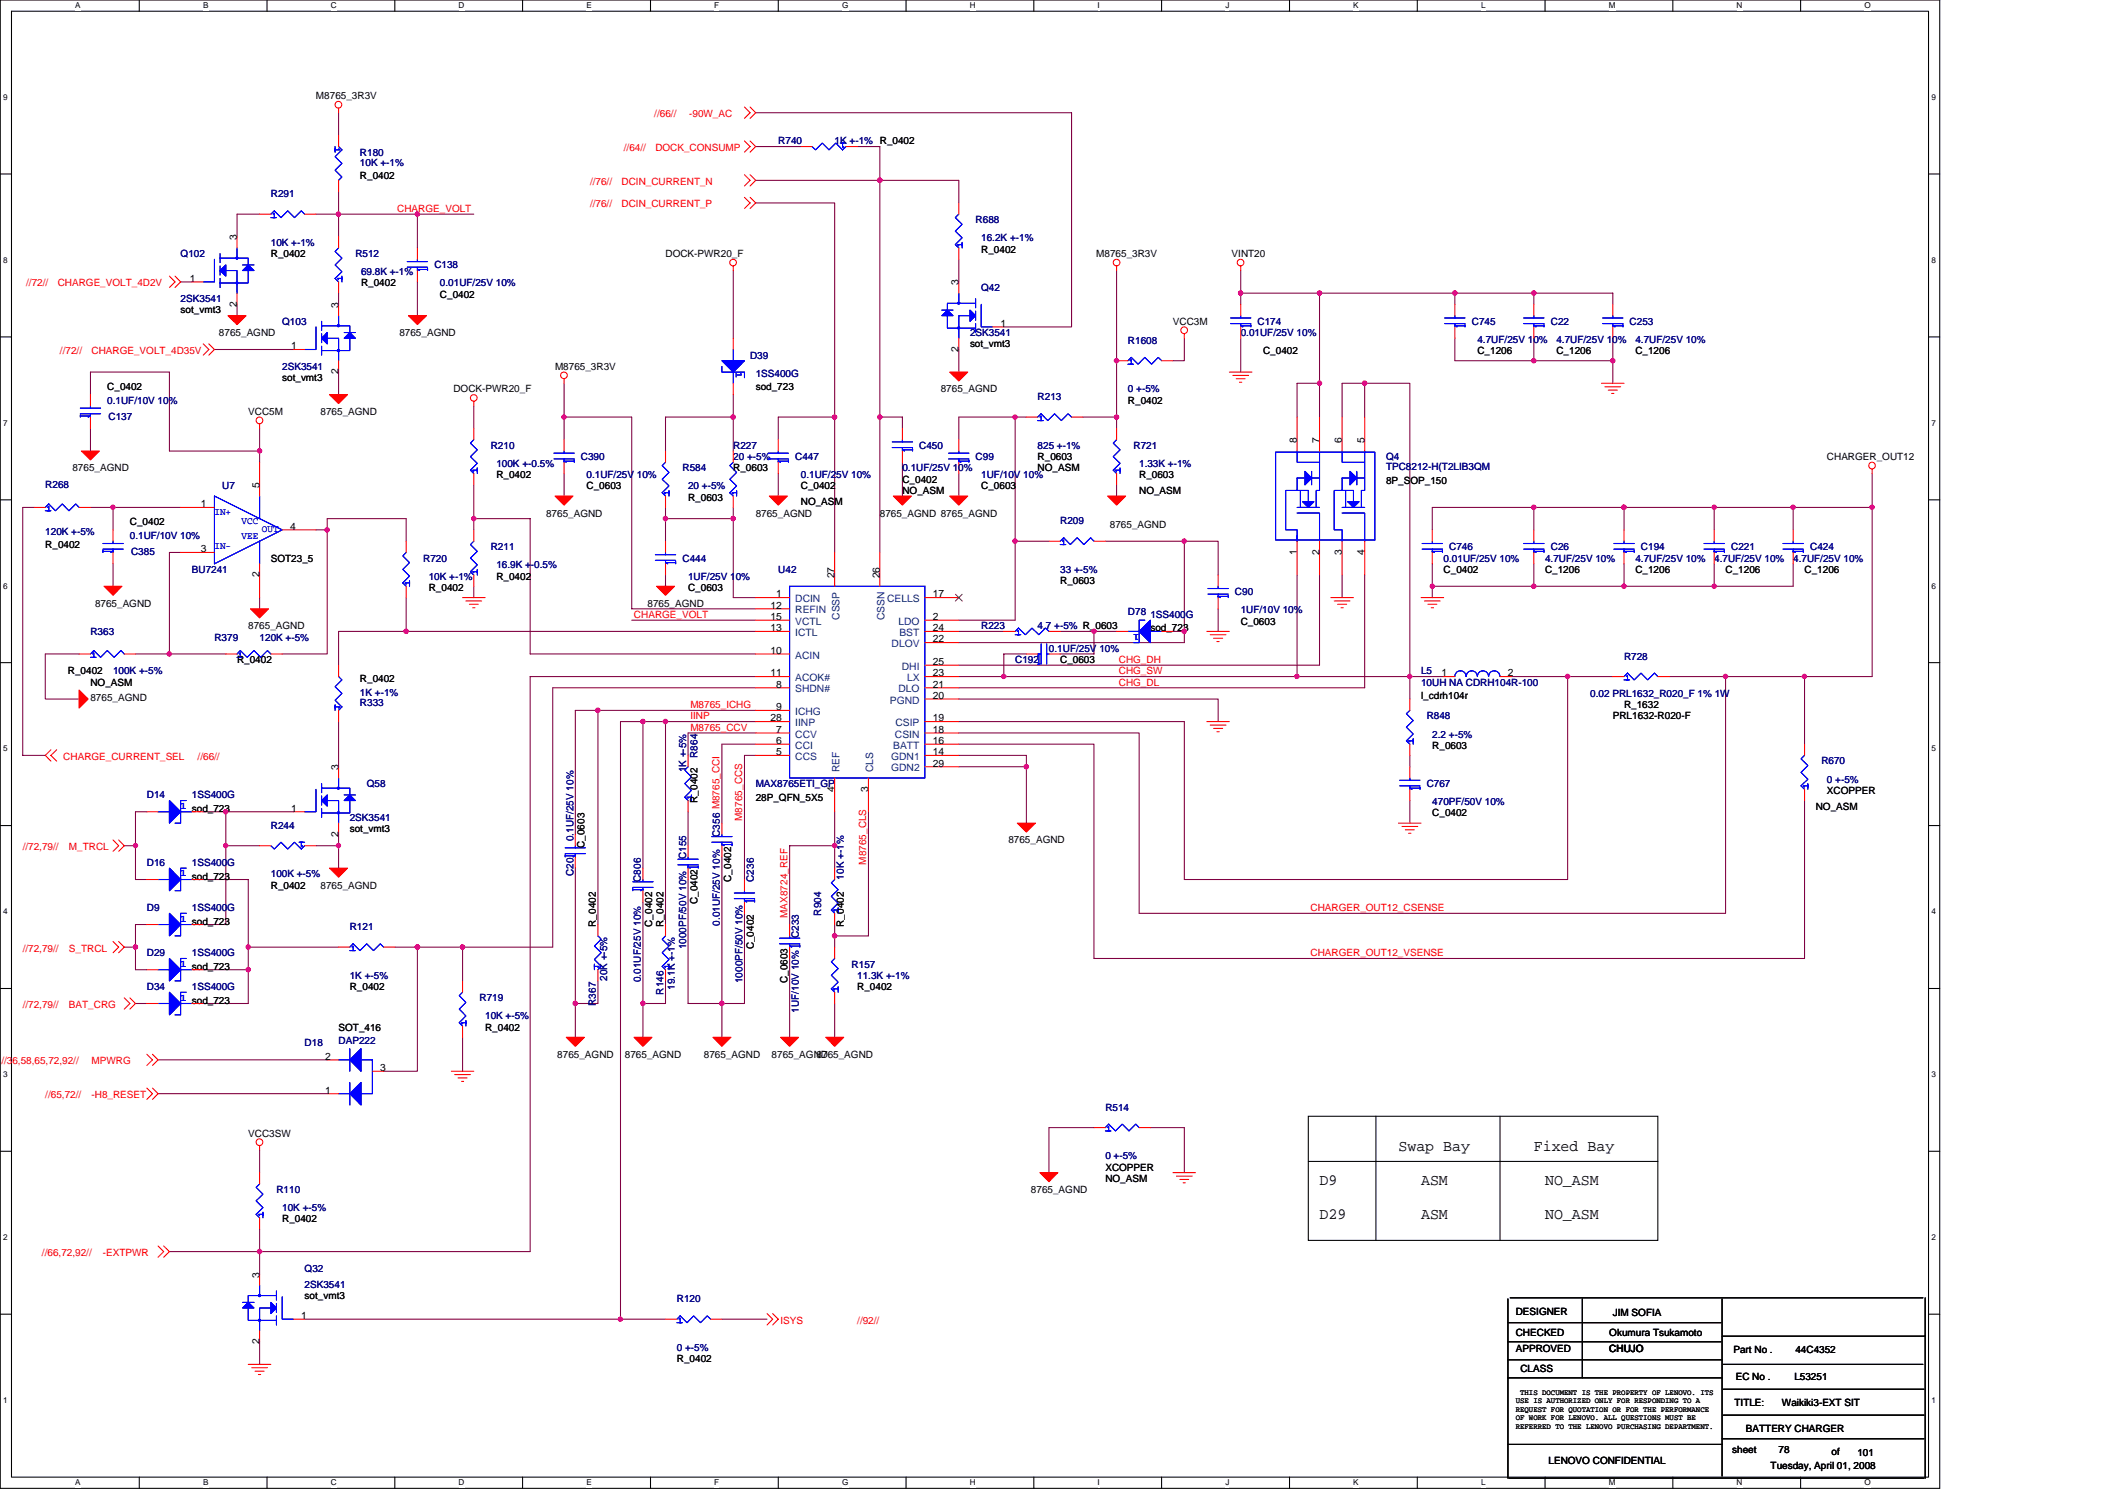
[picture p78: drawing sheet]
<svg xmlns="http://www.w3.org/2000/svg" width="297mm" height="210mm" viewBox="0 0 297 210" stroke-linecap="round" stroke-linejoin="round" font-family="sans-serif">
<defs><g id="words">
<g font-size="2.2">
<text x="195.3" y="160.8">Swap Bay</text>
<text x="214.2" y="160.8">Fixed Bay</text>
<text x="184.3" y="165.5">D9</text>
<text x="198.5" y="165.5">ASM</text>
<text x="215.8" y="165.5">NO_ASM</text>
<text x="184.3" y="170.2">D29</text>
<text x="198.5" y="170.2">ASM</text>
<text x="215.8" y="170.2">NO_ASM</text>
</g>
<g font-size="1.4">
<text x="44.1" y="13.9">M8765_3R3V</text>
<text x="50.3" y="25">R_0402</text>
<text x="33.1" y="33.5" transform="rotate(-90 33.1 33.5)">3</text>
<text x="37.8" y="35.9">R_0402</text>
<text x="92.9" y="35.9">DOCK-PWR20_F</text>
<text x="137" y="35.3">R_0402</text>
<text x="153.1" y="35.9">M8765_3R3V</text>
<text x="172" y="35.9">VINT20</text>
<text x="26.5" y="39.3">1</text>
<text x="50.4" y="40">R_0402</text>
<text x="61.4" y="41.6">C_0402</text>
<text x="133.9" y="39.8" transform="rotate(-90 133.9 39.8)">3</text>
<text x="25.2" y="43.8">sot_vmt3</text>
<text x="30.6" y="46.9">8765_AGND</text>
<text x="33.1" y="42.8" transform="rotate(-90 33.1 42.8)">2</text>
<text x="47.3" y="43" transform="rotate(-90 47.3 43)">3</text>
<text x="55.8" y="46.9">8765_AGND</text>
<text x="139.7" y="45.6">1</text>
<text x="163.8" y="45.4">VCC3M</text>
<text x="39.4" y="53.2">sot_vmt3</text>
<text x="40.7" y="48.8">1</text>
<text x="47.3" y="52.3" transform="rotate(-90 47.3 52.3)">2</text>
<text x="77.5" y="51.6">M8765_3R3V</text>
<text x="133.9" y="49.1" transform="rotate(-90 133.9 49.1)">2</text>
<text x="135.5" y="48.5">sot_vmt3</text>
<text x="176.4" y="49.4">C_0402</text>
<text x="206.3" y="49.4">C_1206</text>
<text x="217.4" y="49.4">C_1206</text>
<text x="228.4" y="49.4">C_1206</text>
<text x="15" y="54.5">C_0402</text>
<text x="34.7" y="58">VCC5M</text>
<text x="44.8" y="58">8765_AGND</text>
<text x="63.3" y="54.8">DOCK-PWR20_F</text>
<text x="105.5" y="54.5">sod_723</text>
<text x="131.4" y="54.8">8765_AGND</text>
<text x="157.5" y="56.4">R_0402</text>
<text x="10.1" y="65.8">8765_AGND</text>
<text x="102.4" y="65.8">R_0603</text>
<text x="144.9" y="64.3">R_0603</text>
<text x="144.9" y="65.8">NO_ASM</text>
<text x="181.1" y="61.9" transform="rotate(-90 181.1 61.9)">8</text>
<text x="184.3" y="61.9" transform="rotate(-90 184.3 61.9)">7</text>
<text x="187.4" y="61.9" transform="rotate(-90 187.4 61.9)">6</text>
<text x="190.6" y="61.9" transform="rotate(-90 190.6 61.9)">5</text>
<text x="255.1" y="64.3">CHARGER_OUT12</text>
<text x="28.1" y="70.8">1</text>
<text x="36.2" y="68.2" transform="rotate(-90 36.2 68.2)">5</text>
<text x="69.3" y="66.8">R_0402</text>
<text x="81.9" y="68.3">C_0603</text>
<text x="96.1" y="69.9">R_0603</text>
<text x="111.8" y="68.3">C_0402</text>
<text x="111.8" y="70.5">NO_ASM</text>
<text x="126" y="67.4">C_0402</text>
<text x="126" y="69">NO_ASM</text>
<text x="137" y="68.3">C_0603</text>
<text x="159.1" y="66.8">R_0603</text>
<text x="159.1" y="69">NO_ASM</text>
<text x="193.6" y="67.6">8P_SOP_150</text>
<text x="6.3" y="76.5">R_0402</text>
<text x="18.1" y="73.4">C_0402</text>
<text x="28.1" y="77.1">3</text>
<text x="40.5" y="74">4</text>
<text x="76.3" y="72.1">8765_AGND</text>
<text x="105.5" y="72.1">8765_AGND</text>
<text x="122.9" y="72.1">8765_AGND 8765_AGND</text>
<text x="155" y="73.7">8765_AGND</text>
<text x="181.1" y="77.5" transform="rotate(-90 181.1 77.5)">1</text>
<text x="184.3" y="77.5" transform="rotate(-90 184.3 77.5)">2</text>
<text x="187.4" y="77.5" transform="rotate(-90 187.4 77.5)">3</text>
<text x="190.6" y="77.5" transform="rotate(-90 190.6 77.5)">4</text>
<text x="36.2" y="80.6" transform="rotate(-90 36.2 80.6)">2</text>
<text x="37.8" y="78.4">SOT23_5</text>
<text x="59.9" y="82.5">R_0402</text>
<text x="69.3" y="80.9">R_0402</text>
<text x="96.1" y="82.5">C_0603</text>
<text x="108.4" y="83.4">1</text>
<text x="116.5" y="80.8" transform="rotate(-90 116.5 80.8)">27</text>
<text x="122.8" y="80.8" transform="rotate(-90 122.8 80.8)">26</text>
<text x="130.3" y="83.4">17</text>
<text x="148.1" y="81.6">R_0603</text>
<text x="201.6" y="80">C_0402</text>
<text x="215.8" y="80">C_1206</text>
<text x="228.4" y="80">C_1206</text>
<text x="241" y="80">C_1206</text>
<text x="252" y="80">C_1206</text>
<text x="13.3" y="84.7">8765_AGND</text>
<text x="34.7" y="87.9">8765_AGND</text>
<text x="90.4" y="84.7">8765_AGND</text>
<text x="107.6" y="85">12</text>
<text x="107.6" y="86.6">15</text>
<text x="107.6" y="88.2">13</text>
<text x="130.3" y="86.6">2</text>
<text x="130.3" y="89.7">22</text>
<text x="130.3" y="88.2">24</text>
<text x="160.7" y="88.2">sod_723</text>
<text x="173.3" y="87.2">C_0603</text>
<text x="9.5" y="94.2">R_0402</text>
<text x="12.6" y="95.8">NO_ASM</text>
<text x="33.1" y="92.6">R_0402</text>
<text x="50.3" y="95.3">R_0402</text>
<text x="107.6" y="91.3">10</text>
<text x="107.6" y="94.5">11</text>
<text x="130.3" y="92.9">25</text>
<text x="130.3" y="94.5">23</text>
<text x="148.1" y="92.6">C_0603</text>
<text x="201.3" y="94.5">1</text>
<text x="210.6" y="94.5">2</text>
<text x="12.6" y="98">8765_AGND</text>
<text x="107.6" y="100.8">28</text>
<text x="108.4" y="96">8</text>
<text x="108.4" y="99.2">9</text>
<text x="130.3" y="96">21</text>
<text x="130.3" y="97.6">20</text>
<text x="130.3" y="100.8">19</text>
<text x="198.5" y="97.6">l_cdrh104r</text>
<text x="225.2" y="100.5">PRL1632-R020-F</text>
<text x="226.8" y="98.9">R_1632</text>
<text x="47.3" y="107.5" transform="rotate(-90 47.3 107.5)">3</text>
<text x="108.4" y="102.3">7</text>
<text x="108.4" y="103.9">6</text>
<text x="108.4" y="105.5">5</text>
<text x="130.3" y="103.9">16</text>
<text x="130.3" y="105.5">14</text>
<text x="130.3" y="107.1">29</text>
<text x="130.3" y="102.3">18</text>
<text x="200" y="104.6">R_0603</text>
<text x="26.8" y="113.4">sod_723</text>
<text x="40.7" y="113.3">1</text>
<text x="97.4" y="112.1" transform="rotate(-90 97.4 112.1)">R_0402</text>
<text x="105.5" y="111.8">28P_QFN_5X5</text>
<text x="116.5" y="110.6" transform="rotate(-90 116.5 110.6)">4</text>
<text x="121.3" y="110.6" transform="rotate(-90 121.3 110.6)">3</text>
<text x="253.6" y="113.1">NO_ASM</text>
<text x="255.1" y="110.9">XCOPPER</text>
<text x="47.3" y="116.9" transform="rotate(-90 47.3 116.9)">2</text>
<text x="48.8" y="116.2">sot_vmt3</text>
<text x="81.6" y="118.4" transform="rotate(-90 81.6 118.4)">C_0603</text>
<text x="140.8" y="117.8">8765_AGND</text>
<text x="200" y="114">C_0402</text>
<text x="26.8" y="122.8">sod_723</text>
<text x="37.8" y="124.1">R_0402</text>
<text x="44.8" y="124.1">8765_AGND</text>
<text x="102.1" y="123.1" transform="rotate(-90 102.1 123.1)">C_0402</text>
<text x="26.8" y="129.1">sod_723</text>
<text x="83.2" y="129.4" transform="rotate(-90 83.2 129.4)">R_0402</text>
<text x="91.1" y="129.4" transform="rotate(-90 91.1 129.4)">C_0402</text>
<text x="92.7" y="129.4" transform="rotate(-90 92.7 129.4)">R_0402</text>
<text x="97.4" y="126.3" transform="rotate(-90 97.4 126.3)">C_0402</text>
<text x="117.9" y="129.4" transform="rotate(-90 117.9 129.4)">R_0402</text>
<text x="26.8" y="135.4">sod_723</text>
<text x="105.3" y="132.6" transform="rotate(-90 105.3 132.6)">C_0402</text>
<text x="110" y="137.3" transform="rotate(-90 110 137.3)">C_0603</text>
<text x="26.8" y="140.2">sod_723</text>
<text x="47.3" y="143.9">SOT_416</text>
<text x="48.8" y="138.3">R_0402</text>
<text x="67.8" y="143.9">R_0402</text>
<text x="119.7" y="138.3">R_0402</text>
<text x="45.4" y="148">2</text>
<text x="53.1" y="149.6">3</text>
<text x="77.8" y="147.7">8765_AGND</text>
<text x="87.3" y="147.7">8765_AGND</text>
<text x="98.3" y="147.7">8765_AGND</text>
<text x="107.8" y="147.7">8765_AGND</text>
<text x="114" y="147.7">8765_AGND</text>
<text x="45.4" y="152.7">1</text>
<text x="34.7" y="158.7">VCC3SW</text>
<text x="144" y="166.6">8765_AGND</text>
<text x="154.4" y="163.5">XCOPPER</text>
<text x="154.4" y="165">NO_ASM</text>
<text x="39.4" y="170.7">R_0402</text>
<text x="36.2" y="178.4" transform="rotate(-90 36.2 178.4)">3</text>
<text x="42.1" y="184.2">1</text>
<text x="42.5" y="181.4">sot_vmt3</text>
<text x="211.7" y="183.6">DESIGNER</text>
<text x="225.2" y="183.8">JIM SOFIA</text>
<text x="36.2" y="187.7" transform="rotate(-90 36.2 187.7)">2</text>
<text x="94.5" y="190.2">R_0402</text>
<text x="211.7" y="186.6">CHECKED</text>
<text x="211.7" y="188.8">APPROVED</text>
<text x="212.3" y="191.7">CLASS</text>
<text x="224.7" y="188.8">CHUJO</text>
<text x="224.7" y="186.6">Okumura Tsukamoto</text>
<text x="242.1" y="189">Part No .</text>
<text x="250.7" y="189">44C4352</text>
<text x="242.2" y="196.4">TITLE:</text>
<text x="242.4" y="192.8">EC No .</text>
<text x="248.9" y="196.4">Waikiki3-EXT SIT</text>
<text x="250.6" y="192.8">L53251</text>
<text x="241.9" y="203">sheet</text>
<text x="243.8" y="200">BATTERY CHARGER</text>
<text x="248.4" y="203">78</text>
<text x="255.8" y="203.2">of</text>
<text x="259.4" y="203.3">101</text>
<text x="216.3" y="204.4">LENOVO CONFIDENTIAL</text>
<text x="247.3" y="205.2">Tuesday, April 01, 2008</text>
</g>
<g font-size="1.4" fill="#f00">
<text x="91.4" y="16.4">//66//</text>
<text x="96.2" y="16.4">-90W_AC</text>
<text x="87.1" y="21.1">//64//</text>
<text x="91.5" y="21.1">DOCK_CONSUMP</text>
<text x="55.5" y="29.6">CHARGE_VOLT</text>
<text x="82.4" y="29">//76//</text>
<text x="82.4" y="25.8">//76//</text>
<text x="86.8" y="29">DCIN_CURRENT_P</text>
<text x="86.8" y="25.8">DCIN_CURRENT_N</text>
<text x="3.7" y="40">//72//</text>
<text x="8.1" y="40">CHARGE_VOLT_4D2V</text>
<text x="8.4" y="49.4">//72//</text>
<text x="12.8" y="49.4">CHARGE_VOLT_4D35V</text>
<text x="88.5" y="86.3">CHARGE_VOLT</text>
<text x="156.2" y="92.6">CHG_DH</text>
<text x="156.2" y="95.7">CHG_DL</text>
<text x="156.2" y="94.2">CHG_SW</text>
<text x="96.4" y="100.5">IINP</text>
<text x="96.4" y="98.9">M8765_ICHG</text>
<text x="8.8" y="106.2">CHARGE_CURRENT_SEL</text>
<text x="27.6" y="106.2">//66//</text>
<text x="96.4" y="102">M8765_CCV</text>
<text x="3.2" y="118.7">//72,79//</text>
<text x="9.6" y="118.7">M_TRCL</text>
<text x="103.6" y="114.6" transform="rotate(-90 103.6 114.6)">M8765_CCS</text>
<text x="121" y="120.8" transform="rotate(-90 121 120.8)">M8765_CLS</text>
<text x="110" y="128.2" transform="rotate(-90 110 128.2)">MAX8724_REF</text>
<text x="183" y="127.2">CHARGER_OUT12_CSENSE</text>
<text x="3.2" y="132.9">//72,79//</text>
<text x="9.6" y="132.9">S_TRCL</text>
<text x="183" y="133.5">CHARGER_OUT12_VSENSE</text>
<text x="3.2" y="140.8">//72,79//</text>
<text x="9.6" y="140.8">BAT_CRG</text>
<text x=".2" y="148.7">//36,58,65,72,92//</text>
<text x="12.8" y="148.7">MPWRG</text>
<text x="6.3" y="153.4">//65,72//</text>
<text x="12.8" y="153.4">-H8_RESET</text>
<text x="5.9" y="175.4">//66,72,92//</text>
<text x="14.4" y="175.4">-EXTPWR</text>
<text x="109" y="184.9">ISYS</text>
<text x="119.7" y="184.9">//92//</text>
</g>
<g font-size="1.4" fill="#000080">
<text x="50.3" y="21.7">R180</text>
<text x="50.3" y="23.2">10K +-1%</text>
<text x="108.7" y="20.2">R740</text>
<text x="116.6" y="20.2">1K +-1% R_0402</text>
<text x="37.8" y="27.6">R291</text>
<text x="25.2" y="35.9">Q102</text>
<text x="37.8" y="34.3">10K +-1%</text>
<text x="49.6" y="35.9">R512</text>
<text x="136.2" y="31.2">R688</text>
<text x="137" y="33.7">16.2K +-1%</text>
<text x="50.4" y="38.4">69.8K +-1%</text>
<text x="60.7" y="37.5">C138</text>
<text x="61.4" y="40">0.01UF/25V 10%</text>
<text x="137" y="40.6">Q42</text>
<text x="25.2" y="42.2">2SK3541</text>
<text x="39.4" y="45.4">Q103</text>
<text x="135.5" y="46.9">2SK3541</text>
<text x="173.3" y="46.9">0.01UF/25V 10%</text>
<text x="175.6" y="45.4">C174</text>
<text x="205.5" y="45.4">C745</text>
<text x="206.3" y="47.9">4.7UF/25V 10%</text>
<text x="216.6" y="45.4">C22</text>
<text x="217.4" y="47.9">4.7UF/25V 10%</text>
<text x="227.6" y="45.4">C253</text>
<text x="228.4" y="47.9">4.7UF/25V 10%</text>
<text x="39.4" y="51.6">2SK3541</text>
<text x="104.8" y="50.1">D39</text>
<text x="105.5" y="52.6">1SS400G</text>
<text x="157.5" y="48">R1608</text>
<text x="15" y="56.4">0.1UF/10V 10%</text>
<text x="15.2" y="58.6">C137</text>
<text x="144.9" y="55.9">R213</text>
<text x="157.5" y="54.8">0 +-5%</text>
<text x="68.5" y="62.7">R210</text>
<text x="69.3" y="65.2">100K +-0.5%</text>
<text x="81.1" y="64.3">C390</text>
<text x="95.3" y="65.8">R584</text>
<text x="102.4" y="62.7">R227</text>
<text x="102.4" y="64.3">20 +-5%</text>
<text x="111.1" y="64.3">C447</text>
<text x="126" y="65.8">0.1UF/25V 10%</text>
<text x="128.4" y="62.7">C450</text>
<text x="136.2" y="64.3">C99</text>
<text x="144.9" y="62.7">825 +-1%</text>
<text x="158.3" y="62.7">R721</text>
<text x="159.1" y="65.2">1.33K +-1%</text>
<text x="193.6" y="64.3">Q4</text>
<text x="193.6" y="65.7">TPC8212-H(T2LIB3QM</text>
<text x="6.3" y="68.2">R268</text>
<text x="31" y="68.3">U7</text>
<text x="81.9" y="66.8">0.1UF/25V 10%</text>
<text x="96.1" y="68.3">20 +-5%</text>
<text x="111.8" y="66.8">0.1UF/25V 10%</text>
<text x="137" y="66.8">1UF/10V 10%</text>
<text x="6.3" y="74.7">120K +-5%</text>
<text x="18.1" y="75.3">0.1UF/10V 10%</text>
<text x="18.3" y="77.5">C385</text>
<text x="68.5" y="76.9">R211</text>
<text x="148.1" y="73.2">R209</text>
<text x="202.4" y="76.9">C746</text>
<text x="216.6" y="76.9">C26</text>
<text x="229.2" y="76.9">C194</text>
<text x="241.8" y="76.9">C221</text>
<text x="252.8" y="76.9">C424</text>
<text x="26.8" y="80">BU7241</text>
<text x="59.1" y="78.4">R720</text>
<text x="59.9" y="80.9">10K +-1%</text>
<text x="69.3" y="79.4">16.9K +-0.5%</text>
<text x="95.3" y="78.4">C444</text>
<text x="96.1" y="80.9">1UF/25V 10%</text>
<text x="108.7" y="80">U42</text>
<text x="148.1" y="80">33 +-5%</text>
<text x="172.5" y="83.1">C90</text>
<text x="201.6" y="78.4">0.01UF/25V 10%</text>
<text x="215.8" y="78.4">4.7UF/25V 10%</text>
<text x="228.4" y="78.4">4.7UF/25V 10%</text>
<text x="239.4" y="78.4">4.7UF/25V 10%</text>
<text x="250.4" y="78.4">4.7UF/25V 10%</text>
<text x="12.6" y="88.7">R363</text>
<text x="29.9" y="89.5">R379</text>
<text x="36.3" y="89.5">120K +-5%</text>
<text x="137" y="87.9">R223</text>
<text x="144.9" y="87.9">4.7 +-5% R_0603</text>
<text x="157.5" y="85.8">D78</text>
<text x="160.7" y="86.3">1SS400G</text>
<text x="173.3" y="85.7">1UF/10V 10%</text>
<text x="15.8" y="94.2">100K +-5%</text>
<text x="141.8" y="92.6">C192</text>
<text x="146.5" y="91">0.1UF/25V 10%</text>
<text x="198.5" y="94.2">L5</text>
<text x="198.5" y="95.8">10UH NA CDRH104R-100</text>
<text x="226.8" y="92.1">R728</text>
<text x="50.3" y="98.6">R333</text>
<text x="50.3" y="97.2">1K +-1%</text>
<text x="199.2" y="100.5">R848</text>
<text x="222.1" y="97.3">0.02 PRL1632_R020_F 1% 1W</text>
<text x="95.8" y="107.9" transform="rotate(-90 95.8 107.9)">1K +-5%</text>
<text x="97.4" y="105.8" transform="rotate(-90 97.4 105.8)">R864</text>
<text x="200" y="103">2.2 +-5%</text>
<text x="254.4" y="106.8">R670</text>
<text x="20.5" y="111.5">D14</text>
<text x="26.8" y="111.5">1SS400G</text>
<text x="51.2" y="109.9">Q58</text>
<text x="105.5" y="109.9">MAX8765ETI_GP</text>
<text x="199.2" y="109.9">C767</text>
<text x="200" y="112.4">470PF/50V 10%</text>
<text x="255.1" y="109.3">0 +-5%</text>
<text x="37.8" y="115.7">R244</text>
<text x="48.8" y="114.6">2SK3541</text>
<text x="80.1" y="117.5" transform="rotate(-90 80.1 117.5)">0.1UF/25V 10%</text>
<text x="95.8" y="120" transform="rotate(-90 95.8 120)">C155</text>
<text x="100.5" y="116.8" transform="rotate(-90 100.5 116.8)">C356 M8765_CCI</text>
<text x="20.5" y="120.9">D16</text>
<text x="26.8" y="120.9">1SS400G</text>
<text x="37.8" y="122.5">100K +-5%</text>
<text x="80.1" y="122.3" transform="rotate(-90 80.1 122.3)">C20</text>
<text x="89.5" y="123.1" transform="rotate(-90 89.5 123.1)">C806</text>
<text x="105.3" y="123.1" transform="rotate(-90 105.3 123.1)">C236</text>
<text x="117.9" y="122.8" transform="rotate(-90 117.9 122.8)">10K +-1%</text>
<text x="20.5" y="127.3">D9</text>
<text x="26.8" y="127.3">1SS400G</text>
<text x="48.8" y="129.9">R121</text>
<text x="100.5" y="129.3" transform="rotate(-90 100.5 129.3)">0.01UF/25V 10%</text>
<text x="111.6" y="131" transform="rotate(-90 111.6 131)">C233</text>
<text x="114.7" y="127.9" transform="rotate(-90 114.7 127.9)">R904</text>
<text x="20.5" y="133.5">D29</text>
<text x="26.8" y="133.5">1SS400G</text>
<text x="48.8" y="136.7">1K +-5%</text>
<text x="84.8" y="137" transform="rotate(-90 84.8 137)">20K +-5%</text>
<text x="89.5" y="137.2" transform="rotate(-90 89.5 137.2)">0.01UF/25V 10%</text>
<text x="95.8" y="132.6" transform="rotate(-90 95.8 132.6)">1000PF/50V 10%</text>
<text x="103.7" y="137.3" transform="rotate(-90 103.7 137.3)">1000PF/50V 10%</text>
<text x="118.9" y="135.1">R157</text>
<text x="119.7" y="136.7">11.3K +-1%</text>
<text x="20.5" y="138.3">D34</text>
<text x="26.8" y="138.3">1SS400G</text>
<text x="67" y="139.8">R719</text>
<text x="67.8" y="142.4">10K +-5%</text>
<text x="83.2" y="140.5" transform="rotate(-90 83.2 140.5)">R367</text>
<text x="92.7" y="138.9" transform="rotate(-90 92.7 138.9)">R146</text>
<text x="94.2" y="138.3" transform="rotate(-90 94.2 138.3)">19.1K +-1%</text>
<text x="111.6" y="141.4" transform="rotate(-90 111.6 141.4)">1UF/10V 10%</text>
<text x="42.5" y="146.1">D18</text>
<text x="47.3" y="145.8">DAP222</text>
<text x="154.4" y="155.1">R514</text>
<text x="154.4" y="161.9">0 +-5%</text>
<text x="38.6" y="166.6">R110</text>
<text x="39.4" y="169.1">10K +-5%</text>
<text x="42.5" y="177.6">Q32</text>
<text x="42.5" y="179.9">2SK3541</text>
<text x="94.5" y="181.9">R120</text>
<text x="94.5" y="188.7">0 +-5%</text>
</g>
<g font-size="1.4" fill="#00f">
<text x="102.8" y="52" transform="rotate(90 102.8 52)">1</text>
<text x="29.9" y="72">IN+</text>
<text x="29.9" y="76.7">IN-</text>
<text x="33.7" y="73.2">VCC</text>
<text x="33.7" y="75.3">VEE</text>
<text x="36.6" y="74.3">OUT</text>
<text x="159.1" y="88.6" transform="rotate(180 159.1 88.6)">1</text>
<text x="25.2" y="113">1</text>
<text x="25.2" y="122.4">1</text>
<text x="25.2" y="128.7">1</text>
<text x="25.2" y="135">1</text>
<text x="25.2" y="139.7">1</text>
</g>
<g font-size="1.4" fill="#004080">
<text x="111.1" y="84.1">DCIN</text>
<text x="111.1" y="85.7">REFIN</text>
<text x="111.1" y="87.2">VCTL</text>
<text x="111.1" y="88.8">ICTL</text>
<text x="117.2" y="86.6" transform="rotate(-90 117.2 86.6)">CSSP</text>
<text x="123.5" y="86.6" transform="rotate(-90 123.5 86.6)">CSSN</text>
<text x="123.9" y="84.1">CELLS</text>
<text x="125.5" y="87.2">LDO</text>
<text x="125.6" y="88.8">BST</text>
<text x="111.1" y="92">ACIN</text>
<text x="111.1" y="95.1">ACOK#</text>
<text x="124.5" y="90.4">DLOV</text>
<text x="125.9" y="93.5">DHI</text>
<text x="126.7" y="95.1">LX</text>
<text x="111.1" y="96.7">SHDN#</text>
<text x="111.1" y="99.8">ICHG</text>
<text x="111.1" y="101.4">IINP</text>
<text x="124.3" y="98.3">PGND</text>
<text x="125" y="101.4">CSIP</text>
<text x="125.5" y="96.7">DLO</text>
<text x="111.1" y="103">CCV</text>
<text x="111.1" y="104.6">CCI</text>
<text x="111.1" y="106.1">CCS</text>
<text x="117.2" y="107.9" transform="rotate(-90 117.2 107.9)">REF</text>
<text x="121.9" y="107.9" transform="rotate(-90 121.9 107.9)">CLS</text>
<text x="124.5" y="106.1">GDN1</text>
<text x="124.5" y="107.7">GDN2</text>
<text x="124.7" y="104.6">BATT</text>
<text x="125" y="103">CSIN</text>
</g>
<g font-size="1.1">
<text x="10.5" y="1.2">A</text>
<text x="28.4" y="1.2">B</text>
<text x="46.2" y="1.2">C</text>
<text x="64" y="1.2">D</text>
<text x="81.9" y="1.2">E</text>
<text x="99.8" y="1.2">F</text>
<text x="117.6" y="1.2">G</text>
<text x="135.4" y="1.2">H</text>
<text x="153.3" y="1.2">I</text>
<text x="171.1" y="1.2">J</text>
<text x="189" y="1.2">K</text>
<text x="206.8" y="1.2">L</text>
<text x="224.7" y="1.2">M</text>
<text x="242.5" y="1.2">N</text>
<text x="260.4" y="1.2">O</text>
<text x=".4" y="13.9">9</text>
<text x="269.7" y="13.9">9</text>
<text x=".4" y="36.7">8</text>
<text x="269.7" y="36.7">8</text>
<text x=".4" y="59.4">7</text>
<text x="269.7" y="59.4">7</text>
<text x=".4" y="82.2">6</text>
<text x="269.7" y="82.2">6</text>
<text x=".4" y="104.9">5</text>
<text x="269.7" y="104.9">5</text>
<text x=".4" y="127.7">4</text>
<text x="269.7" y="127.7">4</text>
<text x=".4" y="150.4">3</text>
<text x="269.7" y="150.4">3</text>
<text x=".4" y="173.2">2</text>
<text x="269.7" y="173.2">2</text>
<text x=".4" y="195.9">1</text>
<text x="211.7" y="196">USE IS AUTHORIZED ONLY FOR RESPONDING TO A</text>
<text x="211.7" y="197.2">REQUEST FOR QUOTATION OR FOR THE PERFORMANCE</text>
<text x="212.3" y="194.8">THIS DOCUMENT IS THE PROPERTY OF LENOVO. ITS</text>
<text x="269.7" y="195.9">1</text>
<text x="211.7" y="198.4">OF WORK FOR LENOVO. ALL QUESTIONS MUST BE</text>
<text x="211.7" y="199.6">REFERRED TO THE LENOVO PURCHASING DEPARTMENT.</text>
<text x="10.5" y="207.5">A</text>
<text x="28.4" y="207.5">B</text>
<text x="46.2" y="207.5">C</text>
<text x="64" y="207.5">D</text>
<text x="81.9" y="207.5">E</text>
<text x="99.8" y="207.5">F</text>
<text x="117.6" y="207.5">G</text>
<text x="135.4" y="207.5">H</text>
<text x="153.3" y="207.5">I</text>
<text x="171.1" y="207.5">J</text>
<text x="189" y="207.5">K</text>
<text x="206.8" y="207.5">L</text>
<text x="224.7" y="207.5">M</text>
<text x="242.5" y="207.5">N</text>
<text x="260.4" y="207.5">O</text>
</g>
</g></defs>
<path d="M0 0h270.9v207.9h-270.9zM1.6 1.6h267.7v204.7h-267.7z" fill="none" stroke="#000" stroke-width=".15"/>
<g fill="#fff">
<path d="M10.5 .1h.8v1.3h-.8z"/>
<path d="M10.5 206.4h.8v1.3h-.8z"/>
</g>
<path d="M19.4 0v1.6M19.4 206.3v1.6" fill="none" stroke="#000" stroke-width=".15"/>
<g fill="#fff">
<path d="M28.4 .1h.7v1.3h-.7z"/>
<path d="M28.4 206.4h.7v1.3h-.7z"/>
</g>
<path d="M37.3 0v1.6M37.3 206.3v1.6" fill="none" stroke="#000" stroke-width=".15"/>
<g fill="#fff">
<path d="M46.2 .1h.8v1.3h-.8z"/>
<path d="M46.2 206.4h.8v1.3h-.8z"/>
</g>
<path d="M55.1 0v1.6M55.1 206.3v1.6" fill="none" stroke="#000" stroke-width=".15"/>
<g fill="#fff">
<path d="M64 .1h.9v1.3h-.9z"/>
<path d="M64 206.4h.9v1.3h-.9z"/>
</g>
<path d="M73 0v1.6M73 206.3v1.6" fill="none" stroke="#000" stroke-width=".15"/>
<g fill="#fff">
<path d="M81.9 .1h.7v1.3h-.7z"/>
<path d="M81.9 206.4h.7v1.3h-.7z"/>
</g>
<path d="M90.8 0v1.6M90.8 206.3v1.6" fill="none" stroke="#000" stroke-width=".15"/>
<g fill="#fff">
<path d="M99.8 .1h.6v1.3h-.6z"/>
<path d="M99.8 206.4h.6v1.3h-.6z"/>
</g>
<path d="M108.7 0v1.6M108.7 206.3v1.6" fill="none" stroke="#000" stroke-width=".15"/>
<g fill="#fff">
<path d="M117.6 .1h.8v1.3h-.8z"/>
<path d="M117.6 206.4h.8v1.3h-.8z"/>
</g>
<path d="M126.5 0v1.6M126.5 206.3v1.6" fill="none" stroke="#000" stroke-width=".15"/>
<g fill="#fff">
<path d="M135.4 .1h.8v1.3h-.8z"/>
<path d="M135.4 206.4h.8v1.3h-.8z"/>
</g>
<path d="M144.4 0v1.6M144.4 206.3v1.6" fill="none" stroke="#000" stroke-width=".15"/>
<g fill="#fff">
<path d="M153.3 .1h.3v1.3h-.3z"/>
<path d="M153.3 206.4h.3v1.3h-.3z"/>
</g>
<path d="M162.2 0v1.6M162.2 206.3v1.6" fill="none" stroke="#000" stroke-width=".15"/>
<g fill="#fff">
<path d="M171.1 .1h.6v1.3h-.6z"/>
<path d="M171.1 206.4h.6v1.3h-.6z"/>
</g>
<path d="M180.1 0v1.6M180.1 206.3v1.6" fill="none" stroke="#000" stroke-width=".15"/>
<g fill="#fff">
<path d="M189 .1h.7v1.3h-.7z"/>
<path d="M189 206.4h.7v1.3h-.7z"/>
</g>
<path d="M197.9 0v1.6M197.9 206.3v1.6" fill="none" stroke="#000" stroke-width=".15"/>
<g fill="#fff">
<path d="M206.8 .1h.7v1.3h-.7z"/>
<path d="M206.8 206.4h.7v1.3h-.7z"/>
</g>
<path d="M215.8 0v1.6M215.8 206.3v1.6" fill="none" stroke="#000" stroke-width=".15"/>
<g fill="#fff">
<path d="M224.7 .1h.9v1.3h-.9z"/>
<path d="M224.7 206.4h.9v1.3h-.9z"/>
</g>
<path d="M233.6 0v1.6M233.6 206.3v1.6" fill="none" stroke="#000" stroke-width=".15"/>
<g fill="#fff">
<path d="M242.5 .1h.8v1.3h-.8z"/>
<path d="M242.5 206.4h.8v1.3h-.8z"/>
</g>
<path d="M251.5 0v1.6M251.5 206.3v1.6" fill="none" stroke="#000" stroke-width=".15"/>
<g fill="#fff">
<path d="M260.4 .1h.8v1.3h-.8z"/>
<path d="M260.4 206.4h.8v1.3h-.8z"/>
<path d="M.4 12.9h.7v1.3h-.7z"/>
<path d="M269.7 12.9h.6v1.3h-.6z"/>
<path d="M.4 35.7h.7v1.2h-.7z"/>
<path d="M269.7 35.7h.6v1.2h-.6z"/>
</g>
<path d="M0 24.3h1.6M269.3 24.3h1.6" fill="none" stroke="#000" stroke-width=".15"/>
<g fill="#fff">
<path d="M.4 58.4h.7v1.3h-.7z"/>
<path d="M269.7 58.4h.6v1.3h-.6z"/>
</g>
<path d="M0 47.1h1.6M269.3 47.1h1.6" fill="none" stroke="#000" stroke-width=".15"/>
<g fill="#fff">
<path d="M.4 81.2h.7v1.2h-.7z"/>
<path d="M269.7 81.2h.6v1.2h-.6z"/>
</g>
<path d="M0 69.8h1.6M269.3 69.8h1.6" fill="none" stroke="#000" stroke-width=".15"/>
<g fill="#fff">
<path d="M.4 103.9h.7v1.3h-.7z"/>
<path d="M269.7 103.9h.6v1.3h-.6z"/>
</g>
<path d="M0 92.5h1.6M269.3 92.5h1.6" fill="none" stroke="#000" stroke-width=".15"/>
<g fill="#fff">
<path d="M.4 126.7h.7v1.2h-.7z"/>
<path d="M269.7 126.7h.6v1.2h-.6z"/>
</g>
<path d="M0 115.3h1.6M269.3 115.3h1.6" fill="none" stroke="#000" stroke-width=".15"/>
<g fill="#fff">
<path d="M.4 149.4h.7v1.3h-.7z"/>
<path d="M269.7 149.4h.6v1.3h-.6z"/>
</g>
<path d="M0 138h1.6M269.3 138h1.6" fill="none" stroke="#000" stroke-width=".15"/>
<g fill="#fff">
<path d="M.4 172.1h.7v1.3h-.7z"/>
<path d="M269.7 172.1h.6v1.3h-.6z"/>
</g>
<path d="M0 160.8h1.6M269.3 160.8h1.6" fill="none" stroke="#000" stroke-width=".15"/>
<g fill="#fff">
<path d="M.4 194.9h.7v1.3h-.7z"/>
<path d="M269.7 194.9h.6v1.3h-.6z"/>
</g>
<g fill="none" stroke="#000" stroke-width=".15">
<path d="M182.7 155.9h48.8v17.3h-48.8zM192.1 155.9v17.3M209.5 155.9v17.3M182.7 162.2h48.8M0 183.5h1.6M210.6 184.7h29.7M210.6 187.4h29.7M210.6 189.9h29.9M210.6 192.4h29.9M210.6 181.4v25M210.9 181.3h57.6M221 181.4v11"/>
<path d="M240.5 181.4v24.7M240.5 186.6h28.4M240.7 194h28M240.7 190.5h27.8M240.7 197.6h28M268.9 181.3v25.1M269.3 183.5h1.6M210.6 201.7h29.9M210.7 206.4h58M240.5 200.9h28.2"/>
</g>
<g fill="none" stroke="#800040" stroke-width=".15">
<path d="M47.3 15.7v3.2M105.5 15.7h44.1v30h-9.4M25.2 39.4h1.6M36.3 29.9h-3.2v3.2M44.1 29.9h22.1M47.3 26.8v6.3M58.3 29.9v4.7M58.3 39.4v4.7M102.4 37.8v9.4M105.5 28.3h11.1v30M105.5 25.2h28.4v3.1M105.5 20.5h6.3"/>
<path d="M119.7 20.5h3.2v56.7M133.9 36.2v3.2M155.9 37.8v22M173.3 37.8v4.7M12.6 55.1v-3.1h11.1v11h12.6M12.6 59.8v3.2M29.9 48.8h11.1M33.1 42.5v1.6M36.3 59.8v4.8M47.3 40.9v1.6M47.3 52v3.1M66.2 56.7v3.1"/>
<path d="M78.8 58.3h9.4v26.7h17.3M78.8 53.5v7.9M102.4 58.3h-9.5v4.7M102.4 55.1v7.9M116.6 58.3h-7.9v3.1M116.6 58.3v18.9M122.9 58.3h3.1v1.5M133.9 48.8v3.2M141.8 58.3v28.3h-7.9M143.3 58.3h-9.4v3.1M151.2 58.3h4.7M165.4 47.2v3.2h-1.6"/>
<path d="M173.3 40.9h29.9M173.3 47.2v4.8M184.3 53.5h-3.2v4.8M184.3 40.9v17.4M190.6 53.5h6.3v44.1M190.6 53.5v4.8M190.6 53.5h-3.2v4.8M203.2 47.2v3.2h22M214.2 42.5v-1.6h11v1.6M214.2 40.9h-11v1.6M214.2 47.2v3.2M225.2 47.2v6.3"/>
<path d="M4.8 70.9h-1.6v34.6h3.1M12.6 70.9h12.6M15.8 70.9v3.1M15.8 78.7v3.2M25.2 77.2h-1.5v14.1M44.1 74h1.6v-1.6h11v3.2M45.7 74v17.3h-6.3M66.2 72.4h7.8v18.9h31.5M66.2 67.7v6.3M78.8 66.1v3.2M92.9 70.9v4.7M92.9 72.4h9.5"/>
<path d="M102.4 70.9v12.6h3.1M108.7 66.1v3.2M126 64.6v4.7M133.9 66.1v3.2M141.8 75.6h4.7M154.4 75.6h11M155.9 67.7v1.6M165.4 75.6h4.7v4.7M165.4 75.6v14.1h-31.5M200 74v-3.1h14.2v3.1M200 78.7v4.8M214.2 78.7v3.2"/>
<path d="M214.2 70.9h47.2M226.8 70.9v3.1M226.8 78.7v3.2M239.4 70.9v3.1M239.4 78.7v3.2M250.4 70.9v3.1M250.4 78.7v3.2h-50.4M261.4 66.1v28.4h-28.3M11 91.3h-4.7v6.3h4.7M18.9 91.3h12.6M36.3 83.5v1.5M56.7 83.5v4.7"/>
<path d="M66.2 81.9v1.6M83.5 99.2v29.9M88.2 86.6h17.3M92.9 80.3v1.6M105.5 88.2h-58.2v4.7M105.5 96.1h-28.3v36.2h-22M105.5 94.5h-31.5v80.3h-50.3M105.5 99.2h-25.2v17.3M133.9 97.6h36.2v3.2M133.9 88.2h6.3M133.9 94.5h67.7M143.3 91.3h-3.1v3.2"/>
<path d="M148.1 88.2h7.8M152.8 88.2v3.1h-4.7M163.8 88.2h1.6M170.1 85v3.2M181.1 80.3v14.2M184.3 80.3v12.6h-50.4M187.4 80.3v3.2M190.6 80.3v15.8h-56.7M211 94.5h14.2M218.9 94.5v28.3h-53.5v-22h-31.5M241 94.5v33.1h-81.9v-25.2h-25.2M252 94.5v9.4"/>
<path d="M17.4 118.1h1.5M20.5 113.4h-1.6v9.4h1.6M28.4 113.4h12.6M31.5 113.4v4.7h4.8M31.5 118.1v11h-3.1M44.1 118.1h3.2M47.3 100.8v6.3M47.3 116.5v4.7M89.8 100.8v20.4M92.9 100.8v28.3M96.1 113.4v4.7M100.8 119.7v25.2"/>
<path d="M105.5 100.8h-18.8v83.4M105.5 102.4h-9.4v3.1M105.5 103.9h-4.7v11.1M105.5 105.5h-1.5v17.3M116.6 118.1h-6.3v11M116.6 113.4v7.8M121.3 113.4v17.3h-4.7M133.9 103.9h18.9v30h99.2v-22.1M133.9 105.5h9.4v9.5M133.9 107.1h9.4M196.9 105.5v1.6M196.9 111.8v3.2"/>
<path d="M17.4 132.3h1.5M20.5 129.1h-1.6v6.3h1.6M28.4 135.4h6.3v4.7h-6.3M28.4 122.8h6.3v12.6M34.7 132.3h12.6M58.3 132.3v17.3h-4.7M64.6 132.3v4.7M80.3 121.2v23.7M83.5 137v3.1h-3.2M89.8 126v18.9M92.9 137v3.1h-3.1M96.1 122.8v17.3h7.9v-12.5"/>
<path d="M110.3 133.9v11M116.6 129.1v3.2M18.9 140.1h1.6M22.1 148h23.6M22.1 152.7h23.6M64.6 144.9v4.7M116.6 140.1v4.8M152.8 157.5h-6.3v6.3M160.7 157.5h4.7v6.3M36.3 160.6v3.2M36.3 171.6v6.3M36.3 187.4v3.1"/>
<path d="M42.5 184.2h50.4M100.8 184.2h6.3"/>
</g>
<g fill="#f0f" stroke="#f0f" stroke-width=".15">
<circle cx="56.7" cy="88.2" r=".31"/>
<circle cx="116.6" cy="58.2" r=".3"/>
<circle cx="23.6" cy="91.3" r=".3"/>
<circle cx="196.9" cy="94.5" r=".3"/>
<circle cx="214.2" cy="50.4" r=".3"/>
<circle cx="92.9" cy="100.8" r=".31"/>
<circle cx="89.8" cy="140.1" r=".3"/>
<circle cx="100.8" cy="140.1" r=".31"/>
<circle cx="86.6" cy="184.2" r=".3"/>
<circle cx="47.3" cy="118.1" r=".3"/>
<circle cx="218.9" cy="94.5" r=".3"/>
<circle cx="122.9" cy="25.2" r=".31"/>
<circle cx="122.9" cy="58.2" r=".3"/>
<circle cx="15.8" cy="70.8" r=".3"/>
<circle cx="241" cy="94.5" r=".3"/>
<circle cx="165.4" cy="75.6" r=".3"/>
<circle cx="165.4" cy="88.2" r=".3"/>
<circle cx="143.3" cy="107.1" r=".31"/>
<circle cx="225.2" cy="50.4" r=".3"/>
<circle cx="78.8" cy="58.2" r=".3"/>
<circle cx="214.2" cy="40.9" r=".31"/>
<circle cx="89.8" cy="100.8" r=".3"/>
<circle cx="116.5" cy="130.7" r=".31"/>
<circle cx="190.6" cy="53.5" r=".31"/>
<circle cx="140.2" cy="94.5" r=".3"/>
<circle cx="152.8" cy="88.2" r=".3"/>
<circle cx="181.1" cy="94.5" r=".3"/>
<circle cx="36.2" cy="63" r=".3"/>
<circle cx="34.7" cy="132.3" r=".3"/>
<circle cx="58.3" cy="29.9" r=".3"/>
<circle cx="184.3" cy="40.9" r=".3"/>
<circle cx="184.3" cy="53.5" r=".3"/>
<circle cx="203.2" cy="40.9" r=".31"/>
<circle cx="18.9" cy="118.1" r=".3"/>
<circle cx="66.2" cy="72.4" r=".3"/>
<circle cx="36.2" cy="174.8" r=".31"/>
<circle cx="141.7" cy="58.2" r=".3"/>
<circle cx="92.9" cy="72.4" r=".31"/>
<circle cx="102.4" cy="72.4" r=".3"/>
<circle cx="102.4" cy="58.2" r=".3"/>
<circle cx="45.7" cy="74" r=".3"/>
<circle cx="252" cy="94.5" r=".3"/>
<circle cx="141.7" cy="75.6" r=".3"/>
<circle cx="155.9" cy="50.4" r=".3"/>
<circle cx="155.9" cy="58.2" r=".3"/>
<circle cx="173.2" cy="40.9" r=".3"/>
<circle cx="34.7" cy="135.4" r=".3"/>
<circle cx="31.5" cy="113.4" r=".3"/>
<circle cx="31.5" cy="118.1" r=".3"/>
<circle cx="18.9" cy="132.3" r=".3"/>
<circle cx="47.3" cy="29.9" r=".3"/>
<circle cx="58.3" cy="132.3" r=".3"/>
<circle cx="64.6" cy="132.3" r=".31"/>
<circle cx="226.8" cy="70.8" r=".3"/>
<circle cx="214.2" cy="70.8" r=".3"/>
<circle cx="239.4" cy="70.8" r=".3"/>
<circle cx="261.4" cy="70.8" r=".3"/>
<circle cx="214.2" cy="81.9" r=".3"/>
<circle cx="239.4" cy="81.9" r=".3"/>
<circle cx="226.8" cy="81.9" r=".3"/>
<circle cx="83.5" cy="99.2" r=".31"/>
<circle cx="80.3" cy="140.1" r=".31"/>
<circle cx="116.6" cy="118.1" r=".3"/>
<circle cx="200" cy="81.9" r=".3"/>
<circle cx="250.4" cy="70.8" r=".3"/>
</g>
<g fill="#f00" stroke="#f00" stroke-width=".15">
<path d="M35 85h2.5l-1.2 1.3z" fill-rule="evenodd"/>
<path d="M14.5 81.9h2.5l-1.2 1.2z" fill-rule="evenodd"/>
<path d="M11 96.4l1.3 1.2-1.3 1.3z" fill-rule="evenodd"/>
<path d="M107.4 69.3h2.6l-1.3 1.2z" fill-rule="evenodd"/>
<path d="M46 55.1h2.5l-1.2 1.3z" fill-rule="evenodd"/>
<path d="M31.8 44.1h2.6l-1.3 1.2z" fill-rule="evenodd"/>
<path d="M145.2 163.8h2.5l-1.2 1.2z" fill-rule="evenodd"/>
<path d="M142.1 115h2.5l-1.3 1.2z" fill-rule="evenodd"/>
<path d="M88.5 144.9h2.6l-1.3 1.2z" fill-rule="evenodd"/>
<path d="M79.1 144.9h2.5l-1.3 1.2z" fill-rule="evenodd"/>
<path d="M99.6 144.9h2.5l-1.3 1.2z" fill-rule="evenodd"/>
<path d="M46 121.2h2.5l-1.2 1.3z" fill-rule="evenodd"/>
<path d="M115.3 144.9h2.5l-1.2 1.2z" fill-rule="evenodd"/>
<path d="M154.7 69.3h2.5l-1.3 1.2z" fill-rule="evenodd"/>
<path d="M91.7 81.9h2.5l-1.3 1.2z" fill-rule="evenodd"/>
<path d="M132.6 69.3h2.5l-1.2 1.2z" fill-rule="evenodd"/>
<path d="M124.8 69.3h2.5l-1.3 1.2z" fill-rule="evenodd"/>
<path d="M132.6 52h2.5l-1.2 1.2z" fill-rule="evenodd"/>
<path d="M57 44.1h2.6l-1.3 1.2z" fill-rule="evenodd"/>
<path d="M77.5 69.3h2.5l-1.2 1.2z" fill-rule="evenodd"/>
<path d="M11.4 63h2.5l-1.3 1.2z" fill-rule="evenodd"/>
<path d="M109 144.9h2.5l-1.2 1.2z" fill-rule="evenodd"/>
</g>
<g fill="none" stroke="#f00" stroke-width=".15">
<path d="M47.3 15.1v.6M47.3 18.9v1.6M104 14.9l.8 .8-.8 .8M104 19.7l.8 .8-.8 .8M104.8 14.9l.7 .8-.7 .8M104.8 19.7l.7 .8-.7 .8M23.7 38.6l.7 .8-.7 .8M24.4 38.6l.8 .8-.8 .8M26.8 39.4h1.6M33.1 33.1v1.5M36.3 29.9h1.5M42.5 29.9h1.6"/>
<path d="M47.3 25.2v1.6M47.3 33.1v1.5M47.3 39.4v1.5M58.3 34.6v1.6M58.3 37.8v1.6M102.4 37.1v.7M104 27.6l.8 .7-.8 .8M104 24.4l.8 .8-.8 .8M104.8 27.6l.7 .7-.7 .8M104.8 24.4l.7 .8-.7 .8M111.8 20.5h1.6M118.1 20.5h1.6"/>
<path d="M133.9 28.3v1.6M133.9 34.6v1.6M133.9 39.4v1.5M155.9 37.1v.7M173.3 37.1v.7M12.6 55.1v1.6M12.6 58.3v1.5M28.4 48l.8 .8-.8 .8M29.2 48l.7 .8-.7 .8M33.1 40.9v1.6M36.3 59.2v.6M41 48.8h1.5"/>
<path d="M47.3 42.5v1.6M47.3 50.4v1.6M66.2 56v.7M66.2 59.8v1.6M78.8 52.9v.6M102.4 47.2v1.6M102.4 53.5v1.6M126 59.8v1.6M133.9 47.2v1.6M138.6 45.7h1.6M143.3 58.3h1.6M149.6 58.3h1.6"/>
<path d="M155.9 59.8v1.6M155.9 50.4h1.6M162.2 50.4h1.6M165.4 46.6v.6M171.7 52h3.1M172.2 52.4h2.2M172.6 52.9h1.3M173.1 53.4h.3M173.3 42.5v1.6M173.3 45.7v1.5M181.1 58.3v4.7M184.3 58.3v4.7"/>
<path d="M187.4 58.3v4.7M190.6 58.3v4.7M203.2 42.5v1.6M203.2 45.7v1.5M214.2 42.5v1.6M214.2 45.7v1.5M223.6 53.5h3.2M224.1 54h2.2M224.6 54.5h1.3M225.1 54.9h.3M225.2 42.5v1.6M225.2 45.7v1.5"/>
<path d="M4.8 70.9h1.5M11 70.9h1.6M15.8 74v1.6M15.8 77.2v1.5M25.2 70.9h4.7M25.2 77.2h4.7M36.3 64.6v4.7M36.3 78.7v4.8M39.4 74h4.7M56.7 75.6v1.6M66.2 66.1v1.6M66.2 74v1.6"/>
<path d="M78.8 61.4v1.6M78.8 64.6v1.5M92.9 63v1.6M92.9 69.3v1.6M92.9 75.6v1.6M92.9 78.7v1.6M102.4 63v1.6M102.4 69.3v1.6M108.7 61.4v1.6M108.7 64.6v1.5M116.6 77.2v4.7M122.9 77.2v4.7"/>
<path d="M126 63v1.6M133.9 61.4v1.6M133.9 64.6v1.5M146.5 75.6h1.6M152.8 75.6h1.6M155.9 66.1v1.6M181.1 75.6v4.7M184.3 75.6v4.7M187.4 75.6v4.7M190.6 75.6v4.7M200 74v1.6M200 77.2v1.5"/>
<path d="M214.2 74v1.6M214.2 77.2v1.5M226.8 74v1.6M226.8 77.2v1.5M239.4 74v1.6M239.4 77.2v1.5M250.4 74v1.6M250.4 77.2v1.5M261.4 65.5v.6M11 91.3h1.6M17.4 91.3h1.5M31.5 91.3h1.6"/>
<path d="M37.8 91.3h1.6M47.3 92.9v1.6M47.3 99.2v1.6M56.7 81.9v1.6M64.6 83.5h3.2M65.1 83.9h2.2M65.5 84.4h1.3M66 84.9h.3M66.2 80.3v1.6M105.5 88.2h4.8M105.5 83.5h4.8M105.5 94.5h4.8"/>
<path d="M105.5 91.3h4.8M105.5 85h4.8M105.5 86.6h4.8M105.5 96.1h4.8M105.5 99.2h4.8M129.2 88.2h4.7M129.2 83.5h4.7M129.2 94.5h4.7M129.2 86.6h4.7M129.2 96.1h4.7M129.2 89.7h4.7M129.2 92.9h4.7"/>
<path d="M129.2 97.6h4.7M140.2 88.2h1.6M143.3 91.3h1.6M146.5 88.2h1.6M146.5 91.3h1.6M155.9 88.2h1.6M162.2 88.2h1.6M168.5 88.2h3.2M169 88.6h2.2M169.5 89.1h1.2M169.9 89.6h.4M170.1 80.3v1.6"/>
<path d="M170.1 83.5v1.5M185.9 83.5h3.1M186.3 83.9h2.2M186.8 84.4h1.3M187.3 84.9h.3M196.9 97.6v1.6M198.5 83.5h3.1M198.9 83.9h2.2M199.4 84.4h1.3M199.9 84.9h.3M201.6 94.5h1.6M209.5 94.5h1.5"/>
<path d="M225.2 94.5h1.6M231.5 94.5h1.6M7.1 104.7l-.8 .8 .8 .8M7.9 104.7l-.8 .8 .8 .8M15.8 117.3l.8 .8-.8 .8M16.6 117.3l.8 .8-.8 .8M20.5 113.4h1.6M26.8 113.4h1.6M36.3 118.1h1.5M41 113.4h1.5M42.5 118.1h1.6M47.3 107.1v1.5"/>
<path d="M47.3 115v1.5M80.3 116.5v1.6M80.3 119.7v1.5M96.1 105.5v1.6M96.1 111.8v1.6M96.1 118.1v1.6M100.8 115v1.5M100.8 118.1v1.6M105.5 100.8h4.8M105.5 102.4h4.8M105.5 103.9h4.8M105.5 105.5h4.8"/>
<path d="M116.6 108.6v4.8M121.3 108.6v4.8M129.2 100.8h4.7M129.2 102.4h4.7M129.2 103.9h4.7M129.2 105.5h4.7M129.2 107.1h4.7M168.5 100.8h3.2M169 101.3h2.2M169.5 101.7h1.2M169.9 102.2h.4M195.3 115h3.2"/>
<path d="M195.8 115.4h2.2M196.3 115.9h1.2M196.7 116.4h.3M196.9 103.9v1.6M196.9 107.1v1.5M196.9 110.2v1.6M252 103.9v1.6M252 110.2v1.6M15.8 131.5l.8 .8-.8 .8M16.6 131.5l.8 .8-.8 .8M17.4 139.4l.7 .7-.7 .8M18.1 139.4l.8 .7-.8 .8"/>
<path d="M20.5 135.4h1.6M20.5 122.8h1.6M20.5 129.1h1.6M26.8 135.4h1.6M26.8 122.8h1.6M26.8 129.1h1.6M47.3 132.3h1.5M53.6 132.3h1.6M64.6 137v1.6M83.5 129.1v1.6M83.5 135.4v1.6M89.8 121.2v1.6"/>
<path d="M89.8 124.4v1.6M92.9 129.1v1.6M92.9 135.4v1.6M96.1 121.2v1.6M104 122.8v1.6M104 126v1.6M110.3 129.1v1.6M110.3 132.3v1.6M116.6 121.2v1.6M116.6 127.6v1.5M116.6 132.3v1.6M116.6 138.6v1.5"/>
<path d="M20.5 147.2l.8 .8-.8 .8M20.5 152l.8 .7-.8 .8M20.5 140.1h1.6M21.3 147.2l.8 .8-.8 .8M21.3 152l.8 .7-.8 .8M26.8 140.1h1.6M36.3 160v.6M45.7 148h1.6M45.7 152.7h1.6M52 149.6h1.6M63 149.6h3.2M63.5 150.1h2.2"/>
<path d="M64 150.5h1.2M64.4 151h.3M64.6 143.3v1.6M152.8 157.5h1.6M159.1 157.5h1.6M22.1 174l.8 .8-.8 .8M22.9 174l.8 .8-.8 .8M36.3 163.8v1.6M36.3 170.1v1.5M36.3 177.9v1.6M163.8 163.8h3.2M164.3 164.3h2.2"/>
<path d="M164.8 164.7h1.2M165.2 165.2h.3M34.7 190.5h3.1M35.2 191h2.2M35.6 191.5h1.3M36.1 192h.3M36.3 185.8v1.6M41 184.2h1.5M92.9 184.2h1.6M99.2 184.2h1.6M107.1 183.5l.8 .7-.8 .8M107.9 183.5l.8 .7-.8 .8"/>
<circle cx="47.3" cy="14.6" r=".47"/>
<circle cx="102.4" cy="36.7" r=".46"/>
<circle cx="155.9" cy="36.7" r=".46"/>
<circle cx="173.2" cy="36.7" r=".46"/>
<circle cx="36.2" cy="58.7" r=".47"/>
<circle cx="66.2" cy="55.6" r=".46"/>
<circle cx="78.8" cy="52.4" r=".46"/>
<circle cx="165.4" cy="46.1" r=".47"/>
<circle cx="261.4" cy="65" r=".46"/>
<circle cx="36.2" cy="159.5" r=".47"/>
</g>
<g fill="none" stroke="#00f" stroke-width=".15">
<path d="M117.3 20h.8M117.7 20v.6l.1-.1M29.9 36.2v3.2h-1.5M30.7 36h4v1M30.7 35.4v1.3M30.7 37.1v1.3M30.7 38.9v1.3M31.5 37.8h1.6v3.1M33.1 34.6v1.4M33.9 37h1.6M34.7 37.8v1.7h-4M37.8 29.9l.5-.5 .9 1 1-1 .9 1 1-1 .4 .5"/>
<path d="M37.8 30.4h.8M38.1 29.9l.2-.1v.6M46.8 20.5v.8M47.3 20.5l.4 .4-.9 1 .9 .9-.9 1 .9 .9-.4 .5M47.3 20.8l.1 .1h-.6M47.3 34.6l-.5 .5 .9 .9-.9 1 .9 1-.9 .9 .5 .5M47.7 38.9h-.6l.2 .2M47.7 38.6v.8M56.9 36.5h2.8M56.9 37.3h2.8M58.3 36.2v.3M58.3 37.3v.5"/>
<path d="M59.7 37.6h-1.4l.3 .2M59.7 37.5v.3M113.4 20.5l.5 .4 .9-.9 1 .9 .9-.9 1 .9 .4-.4M133.9 29.9l-.5 .5 1 .9-1 1 1 .9-1 1 .5 .4M134.4 34.2h-.7l.2 .1M134.4 33.8v.8M11.2 57h2.9M11.2 57.8h2.9M11.2 58.1h1.4l-.3 .2M11.2 58v.3M12.6 56.7v.3M12.6 57.8v.5"/>
<path d="M44.1 45.7v3.1h-1.6M44.9 45.5h3.9v.9M44.9 44.9v1.2M44.9 46.6v1.3M44.9 48.3v1.3M45.7 47.2h1.6v3.2M47.3 44.1v1.4M48.1 46.4h1.5M48.8 47.2v1.8h-3.9M100.8 51.2v.8h3.2v.7M102.4 48.8v1.6M102.4 52v1.5"/>
<path d="M131.5 43.3h1.6M132.3 44.1v1.7h3.9M133.9 40.9v1.5M135.5 44.1h-1.6v3.1M136.2 42.4h-3.9v.9M136.2 41.7v1.3M136.2 43.5v1.2M136.2 45.2v1.2M137 42.5v3.2h1.6M144.9 58.3l.5-.5 .9 .9 1-.9 .9 .9 1-.9 .4 .5M144.9 58.7h.8M145.2 58.3l.2-.2v.6"/>
<path d="M157.5 50.4l.5-.5 .9 1 1-1 .9 1 1-1 .4 .5M157.5 50.9h.8M157.8 50.4l.2-.2v.7M171.8 44.4h2.9M171.8 45.2h2.9M173.3 44.1v.3M173.3 45.2v.5M174.7 45.5h-1.4l.3 .2M174.7 45.3v.4M201.8 44.4h2.8M201.8 45.2h2.8M203.2 44.1v.3"/>
<path d="M203.2 45.2v.5M204.6 45.5h-1.4l.3 .2M204.6 45.3v.4M212.8 44.4h2.8M212.8 45.2h2.8M214.2 44.1v.3M214.2 45.2v.5M215.6 45.5h-1.4l.3 .2M215.6 45.3v.4M223.8 44.4h2.8M223.8 45.2h2.8M225.2 44.1v.3"/>
<path d="M225.2 45.2v.5M226.6 45.5h-1.4l.3 .2M226.6 45.3v.4M6.3 70.9l.5-.5 .9 .9 1-.9 .9 .9 1-.9 .4 .5M6.3 71.3h.8M6.6 70.9l.2-.2v.6M14.4 75.9h2.8M14.4 76.7h2.8M14.4 77h1.4l-.3 .2M14.4 76.8v.4M15.8 75.6v.3M15.8 76.7v.5"/>
<path d="M29.9 69.3l9.5 4.7-9.5 4.7zM36.3 69.3v3.1M36.3 75.6v3.1M56.7 77.2l-.4 .4 .9 1-.9 .9 .9 1-.9 .9 .4 .5M66.2 75.6l-.5 .5 1 .9-1 .9 1 1-1 .9 .5 .5M66.2 61.4l-.5 .5 1 .9-1 1 1 .9-1 1 .5 .4M66.7 79.8h-.7l.2 .2M66.7 65.7h-.7l.2 .1M66.7 65.3v.8M66.7 79.5v.8M77.4 63.3h2.8M77.4 64.1h2.8"/>
<path d="M78.8 63v.3M78.8 64.1v.5M80.2 64.4h-1.4l.3 .2M80.2 64.2v.4M91.5 77.5h2.9M91.5 78.3h2.9M92.9 64.6l-.4 .4 .9 1-.9 .9 .9 1-.9 .9 .4 .5M92.9 77.2v.3M92.9 78.3v.4M93.4 68.8h-.6l.1 .2M93.4 68.5v.8M94.4 78.6h-1.5l.4 .1"/>
<path d="M94.4 78.4v.3M102.4 64.6l-.5 .4 1 1-1 .9 1 1-1 .9 .5 .5M102.9 68.8h-.7l.2 .2M102.9 68.5v.8M107.3 63.3h2.8M107.3 64.1h2.8M108.7 63v.3M108.7 64.1v.5M110.1 64.4h-1.4l.3 .2M110.1 64.2v.4M124.6 61.7h2.8M124.6 62.5h2.8"/>
<path d="M126 61.4v.3M126 62.5v.5M127.4 62.8h-1.4l.3 .2M127.4 62.7v.3M132.5 63.3h2.8M132.5 64.1h2.8M133.9 63v.3M133.9 64.1v.5M135.3 64.4h-1.4l.3 .2M135.3 64.2v.4M148.1 75.6l.4-.5 1 1 .9-1 1 1 .9-1 .5 .5M148.1 76.1h.7"/>
<path d="M148.4 75.6l.1-.2v.7M155.9 61.4l-.4 .5 .9 .9-.9 1 .9 .9-.9 1 .4 .4M156.4 65.7h-.6l.1 .1M156.4 65.3v.8M178.1 63.1h13.9v12.3h-13.9zM181.1 71.6h3.2v4M181.1 63v1.6h3.2M181.1 70.9h3.2M181.6 70.9v-2.4h-2v5.5h1.5v1.6v-.8M181.6 68.5h1.1v1.6M182.2 66.8h-1.1v1.7M183.2 65.8v1.9"/>
<path d="M183.2 66.8h1.1M184.3 63v5.5h-.5v2.4M187.4 71.6h3.2v4M187.4 63v1.6h3.2M187.4 70.9h3.2M187.9 70.9v-2.4h-1.6v5.5h1.1v1.6M187.9 68.5h1.1v1.6M188.5 66.8h-1.1v1.7M189.5 65.8v1.9M189.5 66.8h1.1M190.6 63v5.5h-.5v2.4M198.6 75.9h2.8"/>
<path d="M198.6 76.7h2.8M200 75.6v.3M200 76.7v.5M201.4 77h-1.4l.3 .2M201.4 76.8v.4M212.8 75.9h2.8M212.8 76.7h2.8M214.2 75.6v.3M214.2 76.7v.5M215.6 77h-1.4l.3 .2M215.6 76.8v.4M225.4 75.9h2.8"/>
<path d="M225.4 76.7h2.8M226.8 75.6v.3M226.8 76.7v.5M228.2 77h-1.4l.3 .2M228.2 76.8v.4M238 75.9h2.8M238 76.7h2.8M239.4 75.6v.3M239.4 76.7v.5M240.8 77h-1.4l.3 .2M240.8 76.8v.4M249 75.9h2.8"/>
<path d="M249 76.7h2.8M250.4 75.6v.3M250.4 76.7v.5M251.8 77h-1.4l.3 .2M251.8 76.8v.4M12.6 91.3l.5-.5 1 1 .9-1 .9 1 1-1 .5 .5M12.6 91.8h.8M13 91.3l.1-.1v.6M33.1 91.3l.5-.5 .9 1 1-1 .9 1 1-1 .4 .5M33.1 91.8h.8M33.4 91.3l.2-.1v.6M46.8 98.7h.6l-.1 .2"/>
<path d="M46.8 98.4v.8M47.3 94.5l.4 .5-.9 .9 .9 .9-.9 1 .9 .9-.4 .5M57.2 81.4h-.6l.1 .2M57.2 81.1v.8M110.3 81.9h18.9v26.7h-18.9zM141.8 88.2l.4-.5 1 .9 .9-.9 1 .9 .9-.9 .5 .5M141.8 88.6h.8M142.1 88.2l.1-.2v.6M144.9 91.3h.5M144.9 91.7l.2-.4v1.5M144.9 92.8h.3M145.4 89.9v2.9"/>
<path d="M146.2 91.3h.3M146.2 89.9v2.9M157.5 88.2h1.6M159.9 86.6h-.8v3.1h-.8M160.7 88.2h1.5M168.7 82.2h2.8M168.7 83h2.8M170.1 81.9v.3M170.1 83v.5M171.5 83.3h-1.4l.3 .2M171.5 83.1v.4M196.9 99.2l-.5 .5 1 .9-1 1 1 .9-1 1 .5 .4"/>
<path d="M203.2 94.5a.78 .78 0 0 1 .8-.8 .78 .78 0 0 1 .7 .8M204.8 94.5a.77 .77 0 0 1 .7-.8 .77 .77 0 0 1 .8 .8M206.3 94.5a.77 .77 0 0 1 .8-.8 .77 .77 0 0 1 .8 .8M207.9 94.5a.78 .78 0 0 1 .8-.8 .78 .78 0 0 1 .8 .8M226.8 94.5l.5-.5 .9 1 1-1 .9 1 1-1 .4 .5M226.8 95h.8M227.1 94.5l.2-.2v.7M22.1 113.4h1.6M25.2 113.4h1.6M26 111.8h-.8v3.2h-.8M37.8 118.1l.5 .5 .9-1 1 1 .9-1 1 1 .4-.5M41.8 117.6h.7"/>
<path d="M42.1 117.6v.7l.1-.2M44.1 110.2v3.2h-1.6M44.9 110.1h3.9v.9M44.9 109.4v1.3M44.9 111.2v1.2M44.9 112.9v1.3M45.7 111.8h1.6v3.2M47.3 108.6v1.5M48.1 111h1.5M48.8 111.8v1.7h-3.9M78.9 118.4h2.9M78.9 119.2h2.9"/>
<path d="M78.9 119.5h1.4l-.3 .2M78.9 119.4v.3M80.3 118.1v.3M80.3 119.2v.5M94.7 120h2.8M96.1 107.1l-.5 .4 1 1-1 .9 1 1-1 .9 .5 .5M96.1 119.7v.3M96.6 111.3h-.7l.2 .2M96.6 111v.8M99.4 116.8h2.8M99.4 117.6h2.8M100.8 116.5v.3"/>
<path d="M100.8 117.6v.5M102.2 117.9h-1.4l.3 .2M102.2 117.8v.3M195.5 109h2.8M195.5 109.7h2.8M196.9 108.6v.4M196.9 109.7v.5M197.4 103.5h-.7l.2 .1M197.4 103.1v.8M198.3 110.1h-1.4l.3 .1M198.3 109.9v.3M252 105.5l-.5 .5 1 .9-1 1 1 .9-1 .9 .5 .5"/>
<path d="M252.5 109.7h-.7l.2 .2M252.5 109.4v.8M22.1 135.4h1.6M22.1 122.8h1.6M22.1 129.1h1.6M25.2 135.4h1.6M25.2 122.8h1.6M25.2 129.1h1.6M26 138.6h-.8v3.1h-.8M26 133.9h-.8v3.1h-.8M26 121.2h-.8v3.2h-.8M26 127.6h-.8v3.1h-.8"/>
<path d="M48.8 132.3l.5-.5 1 1 .9-1 1 1 .9-1 .5 .5M48.8 132.8h.8M49.2 132.3l.1-.2v.7M64.6 138.6l-.5 .4 1 1-1 .9 1 1-1 .9 .5 .5M83 135h.6l-.1 .1M83 134.6v.8M83.5 130.7l.5 .5-1 .9 1 1-1 .9 1 1-.5 .4M88.4 123.1h2.8M88.4 123.9h2.8M88.4 124.2h1.4l-.3 .2M88.4 124.1v.3M89.8 122.8v.3"/>
<path d="M89.8 123.9v.5M92.9 130.7l-.4 .5 .9 .9-.9 1 .9 .9-.9 1 .4 .4M93.4 135h-.6l.1 .1M93.4 134.6v.8M94.7 120.8h2.8M96.1 120.8v.4M97.5 121.1h-1.4l.3 .1M97.5 120.9v.3M102.5 124.7h2.9M102.5 125.5h2.9M104 124.4v.3M104 125.5v.5"/>
<path d="M105.4 125.8h-1.4l.3 .2M105.4 125.7v.3M108.9 131h2.8M108.9 131.8h2.8M110.3 130.7v.3M110.3 131.8v.5M111.7 132.1h-1.4l.3 .2M111.7 132v.3M116.6 122.8l-.5 .5 .9 .9-.9 1 .9 .9-.9 1 .5 .5M116.6 133.9l-.5 .4 .9 1-.9 .9 .9 1-.9 .9 .5 .5M117 127.1h-.6l.2 .1M117 138.1h-.6l.2 .2"/>
<path d="M117 126.8v.8M117 137.8v.8M22.1 140.1h1.6M25.2 140.1h1.6M47.3 148h1.5M47.3 152.7h1.5M48.8 146.5v3.1M48.8 151.2v3.1M50.4 148h1.6v4.7h-1.6M65.1 142.8h-.7l.2 .2M65.1 142.5v.8M154.4 157.5l.4-.5 1 .9 .9-.9 1 .9 .9-.9 .5 .5"/>
<path d="M154.4 157.9h.7M154.7 157.5l.1-.2v.6M36.3 165.4l-.5 .4 .9 1-.9 .9 .9 1-.9 .9 .5 .5M36.3 179.5v1.4M36.7 169.6h-.6l.2 .2M36.7 169.3v.8M33.9 181.9h1.6M34.7 182.7v1.7h3.9M37.8 182.7h-1.5v3.1M38.6 180.9h-3.9v1M38.6 180.3v1.3M38.6 182v1.3"/>
<path d="M38.6 183.8v1.2M39.4 181.1v3.1h1.6M94.5 184.2l.5-.4 .9 .9 1-.9 .9 .9 1-.9 .4 .4M94.5 184.7h.8M94.8 184.2l.2-.1v.6"/>
</g>
<g fill="#00f" stroke="#00f" stroke-width=".15">
<path d="M135.5 43.3l.7 .8-.7 .8z" fill-rule="evenodd"/>
<path d="M132.3 43.3l.8 .8h-1.6z" fill-rule="evenodd"/>
<path d="M133.8 42.2h.2v.2h-.2z" fill-rule="evenodd"/>
<path d="M135.5 43.3l.7 .8-.7 .8z" fill-rule="evenodd"/>
<path d="M132.3 43.3l.8 .8h-1.6z" fill-rule="evenodd"/>
<path d="M133.8 42.2h.2v.2h-.2z" fill-rule="evenodd"/>
<path d="M23.7 111.8l1.5 1.6-1.5 1.6z" fill-rule="evenodd"/>
<path d="M23.7 111.8l1.5 1.6-1.5 1.6z" fill-rule="evenodd"/>
<path d="M188.2 70.1h1.6l-.8 .8z" fill-rule="evenodd"/>
<path d="M181.9 70.1h1.6l-.8 .8z" fill-rule="evenodd"/>
<path d="M182.2 65.8l1 1-1 .9z" fill-rule="evenodd"/>
<path d="M188.5 65.8l1 1-1 .9z" fill-rule="evenodd"/>
<path d="M188.2 70.1h1.6l-.8 .8z" fill-rule="evenodd"/>
<path d="M181.9 70.1h1.6l-.8 .8z" fill-rule="evenodd"/>
<path d="M182.2 65.8l1 1-1 .9z" fill-rule="evenodd"/>
<path d="M188.5 65.8l1 1-1 .9z" fill-rule="evenodd"/>
<path d="M45.7 46.4v1.6l-.8-.8z" fill-rule="evenodd"/>
<path d="M48.8 46.4l.8 .8h-1.5z" fill-rule="evenodd"/>
<path d="M45.7 46.4v1.6l-.8-.8z" fill-rule="evenodd"/>
<path d="M48.8 46.4l.8 .8h-1.5z" fill-rule="evenodd"/>
<path d="M23.7 138.6l1.5 1.5-1.5 1.6z" fill-rule="evenodd"/>
<path d="M23.7 138.6l1.5 1.5-1.5 1.6z" fill-rule="evenodd"/>
<path d="M30.7 37.8l.8-.8v1.6z" fill-rule="evenodd"/>
<path d="M34.7 37l.8 .8h-1.6z" fill-rule="evenodd"/>
<path d="M33 35.9h.2v.2h-.2z" fill-rule="evenodd"/>
<path d="M33 39.4h.2v.2h-.2z" fill-rule="evenodd"/>
<path d="M30.7 37.8l.8-.8v1.6z" fill-rule="evenodd"/>
<path d="M34.7 37l.8 .8h-1.6z" fill-rule="evenodd"/>
<path d="M33 35.9h.2v.2h-.2z" fill-rule="evenodd"/>
<path d="M33 39.4h.2v.2h-.2z" fill-rule="evenodd"/>
<path d="M48.8 148l1.6-1.5v3.1z" fill-rule="evenodd"/>
<path d="M48.8 152.7l1.6-1.5v3.1z" fill-rule="evenodd"/>
<path d="M48.8 148l1.6-1.5v3.1z" fill-rule="evenodd"/>
<path d="M48.8 152.7l1.6-1.5v3.1z" fill-rule="evenodd"/>
<path d="M23.7 133.9l1.5 1.5-1.5 1.6z" fill-rule="evenodd"/>
<path d="M23.7 133.9l1.5 1.5-1.5 1.6z" fill-rule="evenodd"/>
<path d="M23.7 121.2l1.5 1.6-1.5 1.6z" fill-rule="evenodd"/>
<path d="M23.7 121.2l1.5 1.6-1.5 1.6z" fill-rule="evenodd"/>
<path d="M100.8 50.4h3.2l-1.6 1.6z" fill-rule="evenodd"/>
<path d="M100.8 50.4h3.2l-1.6 1.6z" fill-rule="evenodd"/>
<path d="M37.8 181.9l.8 .8-.8 .8z" fill-rule="evenodd"/>
<path d="M33.9 182.7l.8-.8 .8 .8z" fill-rule="evenodd"/>
<path d="M37.8 181.9l.8 .8-.8 .8z" fill-rule="evenodd"/>
<path d="M33.9 182.7l.8-.8 .8 .8z" fill-rule="evenodd"/>
<path d="M23.7 127.6l1.5 1.5-1.5 1.6z" fill-rule="evenodd"/>
<path d="M23.7 127.6l1.5 1.5-1.5 1.6z" fill-rule="evenodd"/>
<path d="M159.1 88.2l1.6-1.6v3.1z" fill-rule="evenodd"/>
<path d="M159.1 88.2l1.6-1.6v3.1z" fill-rule="evenodd"/>
<path d="M44.9 111.8l.8-.8v1.6z" fill-rule="evenodd"/>
<path d="M48.8 111l.8 .8h-1.5z" fill-rule="evenodd"/>
<path d="M44.9 111.8l.8-.8v1.6z" fill-rule="evenodd"/>
<path d="M48.8 111l.8 .8h-1.5z" fill-rule="evenodd"/>
<circle cx="133.9" cy="45.8" r=".15"/>
<circle cx="47.3" cy="45.5" r=".15"/>
<circle cx="47.3" cy="49" r=".15"/>
<circle cx="36.2" cy="180.9" r=".15"/>
<circle cx="36.2" cy="184.4" r=".15"/>
<circle cx="47.3" cy="110.1" r=".15"/>
<circle cx="47.3" cy="113.5" r=".15"/>
</g>
<path d="M133.4 83l1 .9M134.4 83l-1 .9" fill="none" stroke="#804000" stroke-width=".14"/>
<use href="#words"/>
</svg>
